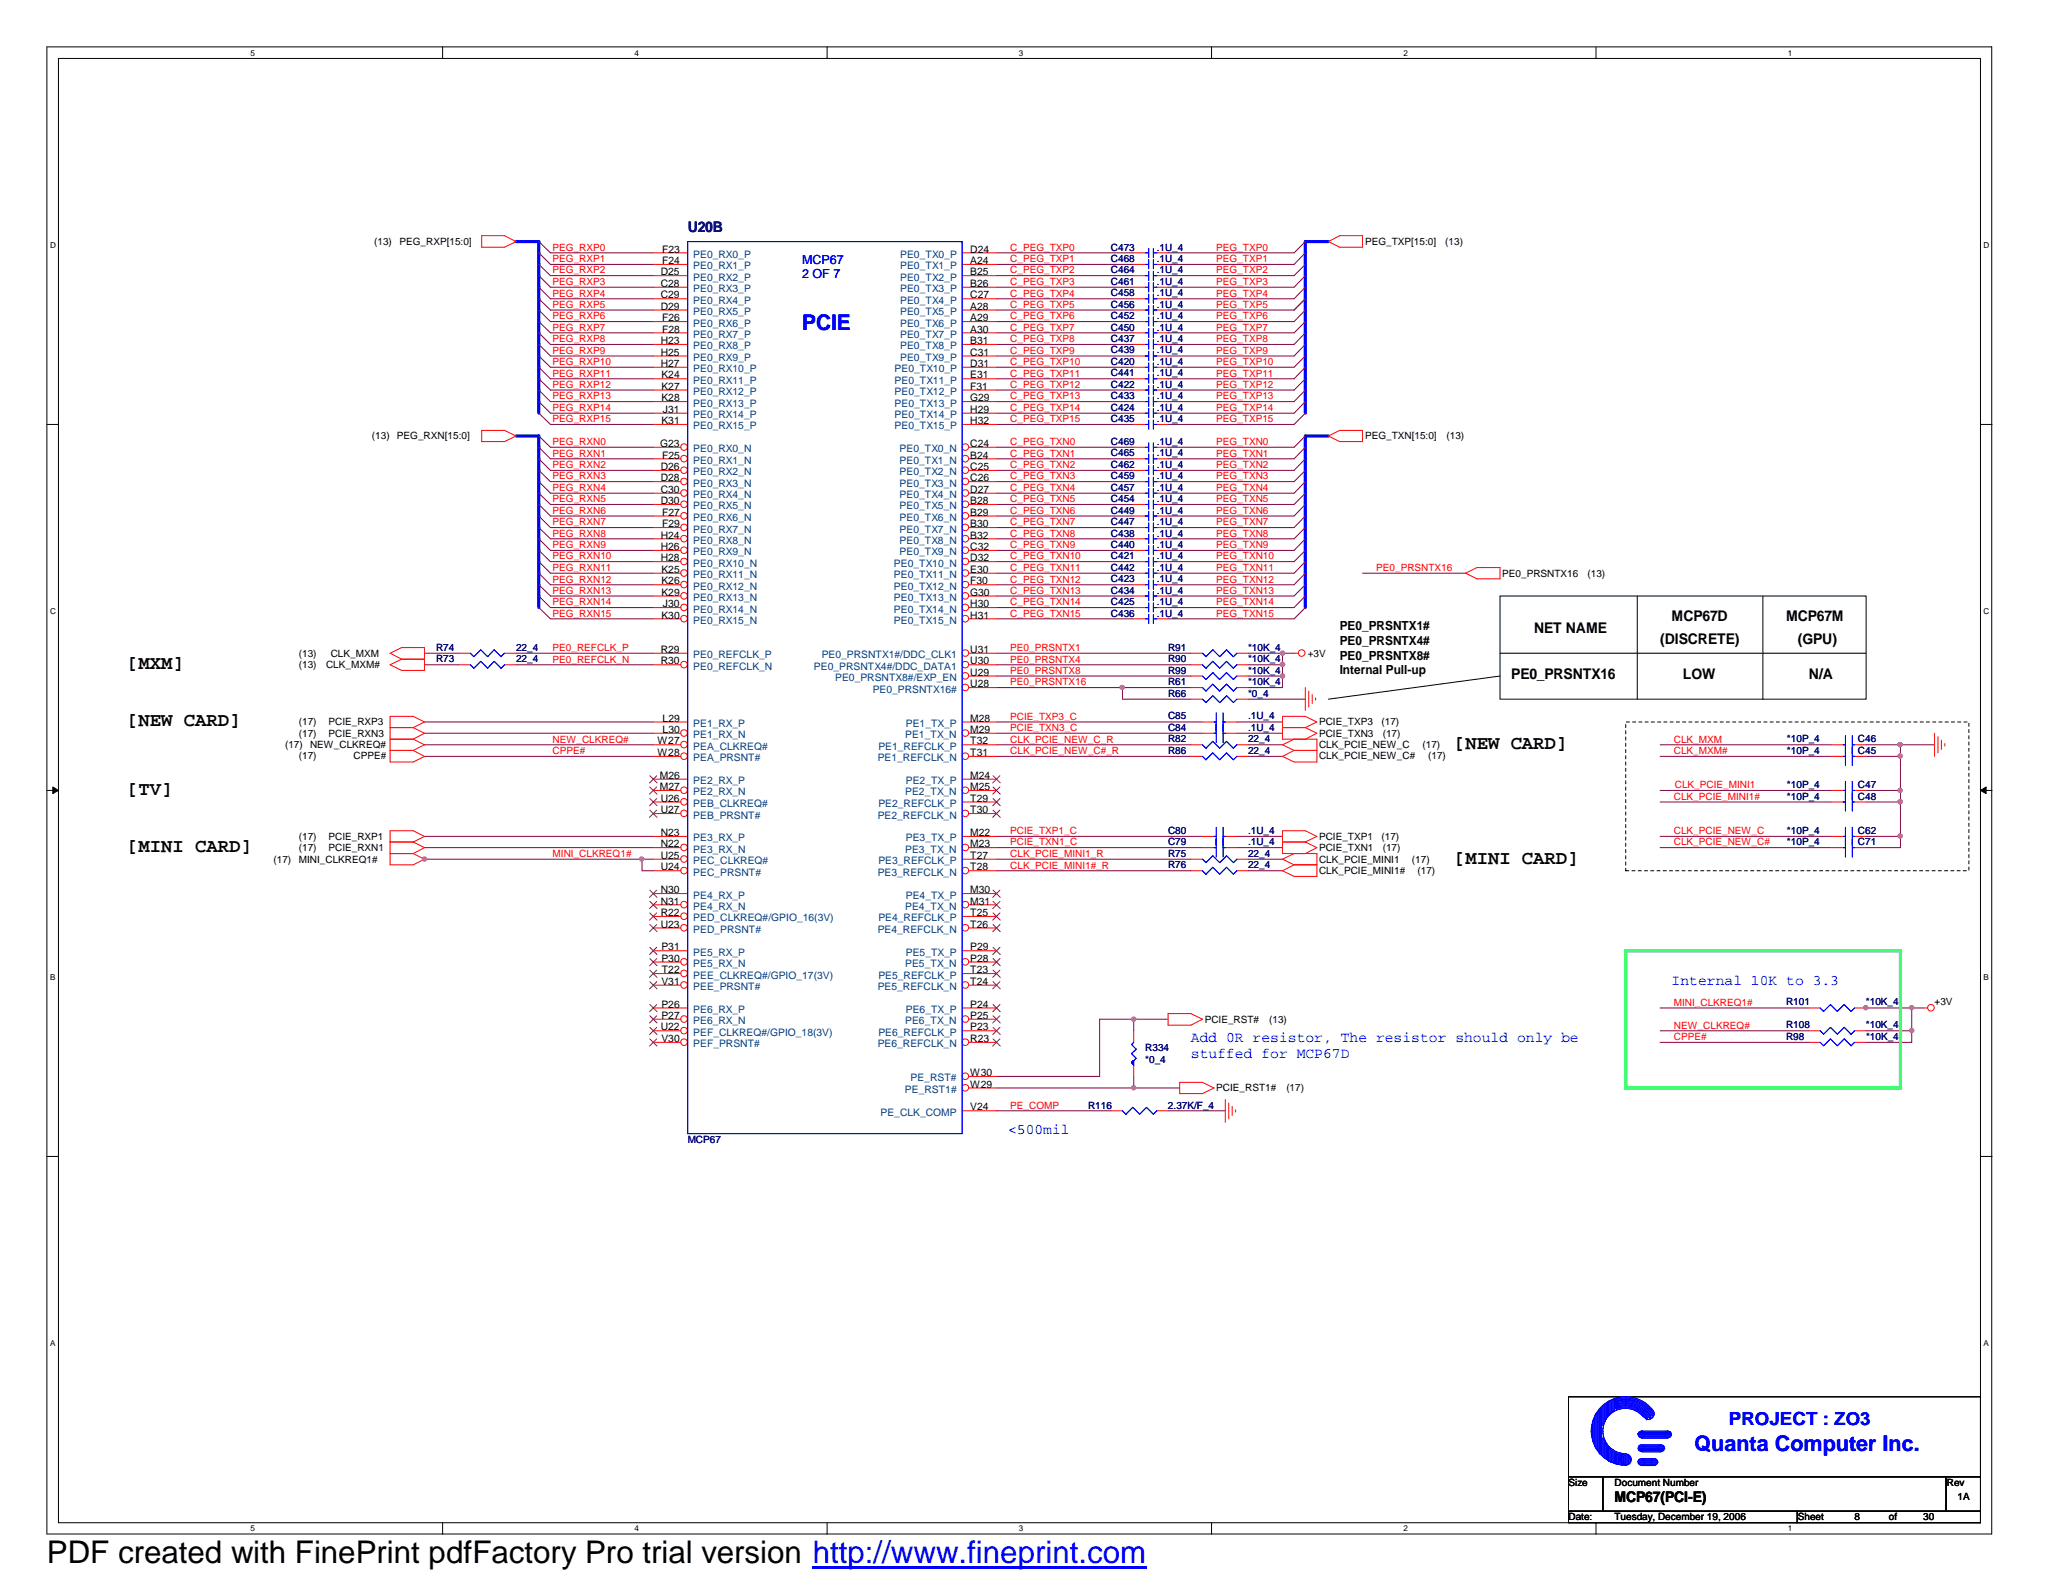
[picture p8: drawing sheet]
<svg xmlns="http://www.w3.org/2000/svg" width="279mm" height="216mm" viewBox="0 0 279 216" stroke-linecap="round" stroke-linejoin="round" font-family="sans-serif">
<defs><g id="words">
<text font-size="4.2" x="6.3" y="211.7">PDF created with FinePrint pdfFactory Pro trial version http://www.fineprint.com</text>
<g font-size="2.9" fill="#00f">
<text x="108.6" y="44.7">PCIE</text>
<text x="229.5" y="196.6">Quanta Computer Inc.</text>
</g>
<g font-size="2.6">
<text x="17.2" y="90.6">[MXM]</text>
<text x="17.2" y="98.4">[NEW CARD]</text>
<text x="196.9" y="101.5">[NEW CARD]</text>
<text x="17.2" y="107.7">[TV]</text>
<text x="17.2" y="115.4">[MINI CARD]</text>
<text x="196.9" y="117">[MINI CARD]</text>
</g>
<text font-size="2.5" fill="#00f" x="234.1" y="193">PROJECT : ZO3</text>
<text font-size="2" fill="#000080" x="93.1" y="31.5">U20B</text>
<g font-size="2">
<text x="207.8" y="85.7">NET NAME</text>
<text x="224.8" y="87.2">(DISCRETE)</text>
<text x="226.4" y="84.2">MCP67D</text>
<text x="241.9" y="84.2">MCP67M</text>
<text x="243.5" y="87.2">(GPU)</text>
<text x="204.7" y="91.9">PE0_PRSNTX16</text>
<text x="227.9" y="91.9">LOW</text>
<text x="245" y="91.9">N/A</text>
<text x="218.7" y="203.5">MCP67(PCI-E)</text>
</g>
<g font-size="2" fill="#00f">
<text x="226.4" y="133.4">Internal 10K to 3.3</text>
<text x="161.3" y="141.2">Add 0R resistor, The resistor should only be</text>
<text x="161.3" y="143.3">stuffed for MCP67D</text>
<text x="136.5" y="153.6">&lt;500mil</text>
</g>
<g font-size="1.7" fill="#00f">
<text x="108.6" y="35.8">MCP67</text>
<text x="108.6" y="37.7">2 OF 7</text>
</g>
<g font-size="1.7">
<text x="181.4" y="85.4">PE0_PRSNTX1#</text>
<text x="181.4" y="87.4">PE0_PRSNTX4#</text>
<text x="181.4" y="89.4">PE0_PRSNTX8#</text>
<text x="181.4" y="91.4">Internal Pull-up</text>
</g>
<g font-size="1.4">
<text x="50.7" y="33.1">(13)</text>
<text x="54.1" y="33.1">PEG_RXP[15:0]</text>
<text x="89.7" y="34.2">F23</text>
<text x="89.7" y="35.8">F24</text>
<text x="131.4" y="34.2">D24</text>
<text x="131.4" y="35.8">A24</text>
<text x="184.9" y="33.1">PEG_TXP[15:0]</text>
<text x="195.7" y="33.1">(13)</text>
<text x="89.5" y="37.3">D25</text>
<text x="89.5" y="38.9">C28</text>
<text x="89.5" y="40.4">C29</text>
<text x="89.5" y="42">D29</text>
<text x="131.4" y="37.3">B25</text>
<text x="131.4" y="38.9">B26</text>
<text x="131.4" y="40.4">C27</text>
<text x="131.4" y="42">A28</text>
<text x="89.5" y="46.6">H23</text>
<text x="89.7" y="43.5">F26</text>
<text x="89.7" y="45">F28</text>
<text x="131.4" y="43.5">A29</text>
<text x="131.4" y="45">A30</text>
<text x="131.4" y="46.6">B31</text>
<text x="89.5" y="48.2">H25</text>
<text x="89.5" y="49.7">H27</text>
<text x="89.6" y="51.3">K24</text>
<text x="89.6" y="52.8">K27</text>
<text x="131.4" y="48.2">C31</text>
<text x="131.4" y="49.7">D31</text>
<text x="131.4" y="51.3">E31</text>
<text x="131.4" y="52.8">F31</text>
<text x="50.4" y="59.5">(13)</text>
<text x="53.8" y="59.5">PEG_RXN[15:0]</text>
<text x="89.6" y="54.4">K28</text>
<text x="89.6" y="57.4">K31</text>
<text x="89.8" y="55.9">J31</text>
<text x="131.4" y="54.4">G29</text>
<text x="131.4" y="55.9">H29</text>
<text x="131.4" y="57.4">H32</text>
<text x="184.9" y="59.5">PEG_TXN[15:0]</text>
<text x="195.9" y="59.5">(13)</text>
<text x="89.4" y="60.5">G23</text>
<text x="89.5" y="63.7">D26</text>
<text x="89.5" y="65.2">D28</text>
<text x="89.7" y="62.1">F25</text>
<text x="131.4" y="60.5">C24</text>
<text x="131.4" y="62.1">B24</text>
<text x="131.4" y="63.7">C25</text>
<text x="131.4" y="65.2">C26</text>
<text x="89.5" y="66.8">C30</text>
<text x="89.5" y="68.3">D30</text>
<text x="89.7" y="69.8">F27</text>
<text x="89.7" y="71.4">F29</text>
<text x="131.4" y="66.8">D27</text>
<text x="131.4" y="68.3">B28</text>
<text x="131.4" y="69.8">B29</text>
<text x="131.4" y="71.4">B30</text>
<text x="89.5" y="72.9">H24</text>
<text x="89.5" y="74.5">H26</text>
<text x="89.5" y="76">H28</text>
<text x="89.6" y="77.6">K25</text>
<text x="131.4" y="72.9">B32</text>
<text x="131.4" y="74.5">C32</text>
<text x="131.4" y="76">D32</text>
<text x="131.4" y="77.6">E30</text>
<text x="89.6" y="79.2">K26</text>
<text x="89.6" y="80.7">K29</text>
<text x="89.6" y="83.8">K30</text>
<text x="89.8" y="82.3">J30</text>
<text x="131.4" y="79.2">F30</text>
<text x="131.4" y="80.7">G30</text>
<text x="131.4" y="82.3">H30</text>
<text x="131.4" y="83.8">H31</text>
<text x="203.5" y="78.1">PE0_PRSNTX16</text>
<text x="215" y="78.1">(13)</text>
<text x="40.5" y="88.9">(13)</text>
<text x="44.8" y="88.9">CLK_MXM</text>
<text x="89.5" y="88.4">R29</text>
<text x="131.4" y="88.4">U31</text>
<text x="177.1" y="88.9">+3V</text>
<text x="40.5" y="90.5">(13)</text>
<text x="44.2" y="90.5">CLK_MXM#</text>
<text x="89.5" y="90">R30</text>
<text x="131.4" y="90">U30</text>
<text x="131.4" y="91.5">U29</text>
<text x="131.4" y="93.1">U28</text>
<text x="38.6" y="101.3">(17)</text>
<text x="40.5" y="99.8">(17)</text>
<text x="40.5" y="98.3">(17)</text>
<text x="42" y="101.3">NEW_CLKREQ#</text>
<text x="44.5" y="99.8">PCIE_RXN3</text>
<text x="44.5" y="98.3">PCIE_RXP3</text>
<text x="89.1" y="100.8">W27</text>
<text x="89.7" y="97.7">L29</text>
<text x="89.7" y="99.3">L30</text>
<text x="131.4" y="99.3">M29</text>
<text x="131.4" y="100.8">T32</text>
<text x="131.4" y="97.7">M28</text>
<text x="178.6" y="98.3">PCIE_TXP3</text>
<text x="178.6" y="101.3">CLK_PCIE_NEW_C</text>
<text x="178.6" y="99.8">PCIE_TXN3</text>
<text x="187.1" y="98.3">(17)</text>
<text x="187.3" y="99.8">(17)</text>
<text x="192.6" y="101.3">(17)</text>
<text x="40.5" y="102.9">(17)</text>
<text x="47.9" y="102.9">CPPE#</text>
<text x="89.1" y="102.4">W28</text>
<text x="89.4" y="105.5">M26</text>
<text x="89.4" y="107">M27</text>
<text x="131.4" y="102.4">T31</text>
<text x="131.4" y="107">M25</text>
<text x="131.4" y="105.5">M24</text>
<text x="178.6" y="102.9">CLK_PCIE_NEW_C#</text>
<text x="193.4" y="102.9">(17)</text>
<text x="40.5" y="113.7">(17)</text>
<text x="44.5" y="113.7">PCIE_RXP1</text>
<text x="89.5" y="108.6">U26</text>
<text x="89.5" y="110.2">U27</text>
<text x="89.5" y="113.2">N23</text>
<text x="131.4" y="110.2">T30</text>
<text x="131.4" y="108.6">T29</text>
<text x="131.4" y="113.2">M22</text>
<text x="178.6" y="113.7">PCIE_TXP1</text>
<text x="187.1" y="113.7">(17)</text>
<text x="37" y="116.8">(17)</text>
<text x="40.5" y="115.3">(17)</text>
<text x="40.5" y="116.8">MINI_CLKREQ1#</text>
<text x="44.5" y="115.3">PCIE_RXN1</text>
<text x="89.5" y="114.8">N22</text>
<text x="89.5" y="116.3">U25</text>
<text x="89.5" y="117.9">U24</text>
<text x="131.4" y="114.8">M23</text>
<text x="131.4" y="117.9">T28</text>
<text x="131.4" y="116.3">T27</text>
<text x="178.6" y="115.3">PCIE_TXN1</text>
<text x="178.6" y="116.8">CLK_PCIE_MINI1</text>
<text x="178.6" y="118.4">CLK_PCIE_MINI1#</text>
<text x="187.3" y="115.3">(17)</text>
<text x="191.2" y="116.8">(17)</text>
<text x="192" y="118.4">(17)</text>
<text x="89.5" y="121">N30</text>
<text x="89.5" y="122.5">N31</text>
<text x="89.5" y="124.1">R22</text>
<text x="89.5" y="125.6">U23</text>
<text x="131.4" y="122.5">M31</text>
<text x="131.4" y="125.6">T26</text>
<text x="131.4" y="121">M30</text>
<text x="131.4" y="124.1">T25</text>
<text x="89.6" y="128.7">P31</text>
<text x="89.6" y="130.3">P30</text>
<text x="89.6" y="131.8">T22</text>
<text x="131.4" y="130.3">P28</text>
<text x="131.4" y="128.7">P29</text>
<text x="131.4" y="131.8">T23</text>
<text x="89.6" y="133.4">V31</text>
<text x="89.6" y="136.5">P26</text>
<text x="131.4" y="133.4">T24</text>
<text x="131.4" y="136.5">P24</text>
<text x="262" y="136.2">+3V</text>
<text x="89.5" y="139.6">U22</text>
<text x="89.6" y="138">P27</text>
<text x="89.6" y="141.1">V30</text>
<text x="131.4" y="138">P25</text>
<text x="131.4" y="141.1">R23</text>
<text x="131.4" y="139.6">P23</text>
<text x="163.2" y="138.5">PCIE_RST#</text>
<text x="171.9" y="138.5">(13)</text>
<text x="131.4" y="147.3">W29</text>
<text x="131.4" y="145.8">W30</text>
<text x="164.7" y="147.8">PCIE_RST1#</text>
<text x="174.2" y="147.8">(17)</text>
<text x="131.4" y="150.4">V24</text>
<text x="212.4" y="201.3">Size</text>
<text x="218.7" y="201.3">Document Number</text>
<text x="263.7" y="201.3">Rev</text>
<text x="265.1" y="203.1">1A</text>
<text x="212.4" y="205.9">Date:</text>
<text x="218.7" y="205.9">Tuesday, December 19, 2006</text>
<text x="243.5" y="205.9">Sheet</text>
<text x="251.2" y="205.9">8</text>
<text x="255.8" y="205.9">of</text>
<text x="260.5" y="205.9">30</text>
</g>
<g font-size="1.4" fill="#f00">
<text x="74.8" y="34">PEG_RXP0</text>
<text x="74.8" y="35.5">PEG_RXP1</text>
<text x="136.8" y="35.5">C_PEG_TXP1</text>
<text x="136.8" y="34">C_PEG_TXP0</text>
<text x="164.7" y="34">PEG_TXP0</text>
<text x="164.7" y="35.5">PEG_TXP1</text>
<text x="74.8" y="41.7">PEG_RXP5</text>
<text x="74.8" y="40.2">PEG_RXP4</text>
<text x="74.8" y="38.6">PEG_RXP3</text>
<text x="74.8" y="37">PEG_RXP2</text>
<text x="136.8" y="41.7">C_PEG_TXP5</text>
<text x="136.8" y="40.2">C_PEG_TXP4</text>
<text x="136.8" y="38.6">C_PEG_TXP3</text>
<text x="136.8" y="37">C_PEG_TXP2</text>
<text x="164.7" y="38.6">PEG_TXP3</text>
<text x="164.7" y="40.2">PEG_TXP4</text>
<text x="164.7" y="37">PEG_TXP2</text>
<text x="164.7" y="41.7">PEG_TXP5</text>
<text x="74.8" y="46.4">PEG_RXP8</text>
<text x="74.8" y="44.8">PEG_RXP7</text>
<text x="74.8" y="43.3">PEG_RXP6</text>
<text x="74.8" y="47.9">PEG_RXP9</text>
<text x="136.8" y="46.4">C_PEG_TXP8</text>
<text x="136.8" y="44.8">C_PEG_TXP7</text>
<text x="136.8" y="43.3">C_PEG_TXP6</text>
<text x="136.8" y="47.9">C_PEG_TXP9</text>
<text x="164.7" y="46.4">PEG_TXP8</text>
<text x="164.7" y="43.3">PEG_TXP6</text>
<text x="164.7" y="44.8">PEG_TXP7</text>
<text x="164.7" y="47.9">PEG_TXP9</text>
<text x="74.8" y="51">PEG_RXP11</text>
<text x="74.8" y="52.5">PEG_RXP12</text>
<text x="74.8" y="49.4">PEG_RXP10</text>
<text x="136.8" y="52.5">C_PEG_TXP12</text>
<text x="136.8" y="51">C_PEG_TXP11</text>
<text x="136.8" y="49.4">C_PEG_TXP10</text>
<text x="164.7" y="52.5">PEG_TXP12</text>
<text x="164.7" y="51">PEG_TXP11</text>
<text x="164.7" y="49.4">PEG_TXP10</text>
<text x="74.8" y="57.2">PEG_RXP15</text>
<text x="74.8" y="54.1">PEG_RXP13</text>
<text x="74.8" y="55.7">PEG_RXP14</text>
<text x="136.8" y="55.7">C_PEG_TXP14</text>
<text x="136.8" y="54.1">C_PEG_TXP13</text>
<text x="136.8" y="57.2">C_PEG_TXP15</text>
<text x="164.7" y="57.2">PEG_TXP15</text>
<text x="164.7" y="55.7">PEG_TXP14</text>
<text x="164.7" y="54.1">PEG_TXP13</text>
<text x="74.8" y="61.8">PEG_RXN1</text>
<text x="74.8" y="63.4">PEG_RXN2</text>
<text x="74.8" y="64.9">PEG_RXN3</text>
<text x="74.8" y="60.3">PEG_RXN0</text>
<text x="136.8" y="60.3">C_PEG_TXN0</text>
<text x="136.8" y="64.9">C_PEG_TXN3</text>
<text x="136.8" y="61.8">C_PEG_TXN1</text>
<text x="136.8" y="63.4">C_PEG_TXN2</text>
<text x="164.7" y="61.8">PEG_TXN1</text>
<text x="164.7" y="64.9">PEG_TXN3</text>
<text x="164.7" y="63.4">PEG_TXN2</text>
<text x="164.7" y="60.3">PEG_TXN0</text>
<text x="74.8" y="71.2">PEG_RXN7</text>
<text x="74.8" y="68">PEG_RXN5</text>
<text x="74.8" y="66.5">PEG_RXN4</text>
<text x="74.8" y="69.6">PEG_RXN6</text>
<text x="136.8" y="71.2">C_PEG_TXN7</text>
<text x="136.8" y="66.5">C_PEG_TXN4</text>
<text x="136.8" y="69.6">C_PEG_TXN6</text>
<text x="136.8" y="68">C_PEG_TXN5</text>
<text x="164.7" y="68">PEG_TXN5</text>
<text x="164.7" y="69.6">PEG_TXN6</text>
<text x="164.7" y="71.2">PEG_TXN7</text>
<text x="164.7" y="66.5">PEG_TXN4</text>
<text x="74.8" y="75.8">PEG_RXN10</text>
<text x="74.8" y="72.7">PEG_RXN8</text>
<text x="74.8" y="77.3">PEG_RXN11</text>
<text x="74.8" y="74.3">PEG_RXN9</text>
<text x="136.8" y="74.3">C_PEG_TXN9</text>
<text x="136.8" y="77.3">C_PEG_TXN11</text>
<text x="136.8" y="75.8">C_PEG_TXN10</text>
<text x="136.8" y="72.7">C_PEG_TXN8</text>
<text x="164.7" y="74.3">PEG_TXN9</text>
<text x="164.7" y="72.7">PEG_TXN8</text>
<text x="164.7" y="75.8">PEG_TXN10</text>
<text x="164.7" y="77.3">PEG_TXN11</text>
<text x="186.4" y="77.3">PE0_PRSNTX16</text>
<text x="74.8" y="78.9">PEG_RXN12</text>
<text x="74.8" y="80.4">PEG_RXN13</text>
<text x="74.8" y="83.5">PEG_RXN15</text>
<text x="74.8" y="82">PEG_RXN14</text>
<text x="136.8" y="80.4">C_PEG_TXN13</text>
<text x="136.8" y="82">C_PEG_TXN14</text>
<text x="136.8" y="78.9">C_PEG_TXN12</text>
<text x="136.8" y="83.5">C_PEG_TXN15</text>
<text x="164.7" y="82">PEG_TXN14</text>
<text x="164.7" y="80.4">PEG_TXN13</text>
<text x="164.7" y="83.5">PEG_TXN15</text>
<text x="164.7" y="78.9">PEG_TXN12</text>
<text x="74.8" y="89.7">PE0_REFCLK_N</text>
<text x="74.8" y="88.2">PE0_REFCLK_P</text>
<text x="136.8" y="89.7">PE0_PRSNTX4</text>
<text x="136.8" y="88.2">PE0_PRSNTX1</text>
<text x="136.8" y="91.3">PE0_PRSNTX8</text>
<text x="136.8" y="92.8">PE0_PRSNTX16</text>
<text x="74.8" y="100.6">NEW_CLKREQ#</text>
<text x="136.8" y="97.5">PCIE_TXP3_C</text>
<text x="136.8" y="100.6">CLK_PCIE_NEW_C_R</text>
<text x="136.8" y="99">PCIE_TXN3_C</text>
<text x="226.7" y="100.6">CLK_MXM</text>
<text x="74.8" y="102.2">CPPE#</text>
<text x="136.8" y="102.2">CLK_PCIE_NEW_C#_R</text>
<text x="226.7" y="102.2">CLK_MXM#</text>
<text x="226.8" y="106.8">CLK_PCIE_MINI1</text>
<text x="136.8" y="113">PCIE_TXP1_C</text>
<text x="226.7" y="108.3">CLK_PCIE_MINI1#</text>
<text x="226.7" y="113">CLK_PCIE_NEW_C</text>
<text x="74.8" y="116.1">MINI_CLKREQ1#</text>
<text x="136.8" y="117.6">CLK_PCIE_MINI1#_R</text>
<text x="136.8" y="116.1">CLK_PCIE_MINI1_R</text>
<text x="136.8" y="114.5">PCIE_TXN1_C</text>
<text x="226.7" y="114.5">CLK_PCIE_NEW_C#</text>
<text x="226.7" y="136.2">MINI_CLKREQ1#</text>
<text x="226.7" y="139.3">NEW_CLKREQ#</text>
<text x="226.7" y="140.9">CPPE#</text>
<text x="136.8" y="150.2">PE_COMP</text>
</g>
<g font-size="1.4" fill="#004080">
<text x="93.9" y="34.9">PE0_RX0_P</text>
<text x="121.9" y="34.9">PE0_TX0_P</text>
<text x="93.9" y="36.5">PE0_RX1_P</text>
<text x="93.9" y="38">PE0_RX2_P</text>
<text x="93.9" y="39.6">PE0_RX3_P</text>
<text x="93.9" y="41.1">PE0_RX4_P</text>
<text x="121.9" y="36.5">PE0_TX1_P</text>
<text x="121.9" y="38">PE0_TX2_P</text>
<text x="121.9" y="39.6">PE0_TX3_P</text>
<text x="121.9" y="41.1">PE0_TX4_P</text>
<text x="93.9" y="42.7">PE0_RX5_P</text>
<text x="93.9" y="44.2">PE0_RX6_P</text>
<text x="93.9" y="45.8">PE0_RX7_P</text>
<text x="93.9" y="47.3">PE0_RX8_P</text>
<text x="121.9" y="42.7">PE0_TX5_P</text>
<text x="121.9" y="44.2">PE0_TX6_P</text>
<text x="121.9" y="45.8">PE0_TX7_P</text>
<text x="121.9" y="47.3">PE0_TX8_P</text>
<text x="93.9" y="48.9">PE0_RX9_P</text>
<text x="93.9" y="50.4">PE0_RX10_P</text>
<text x="93.9" y="52">PE0_RX11_P</text>
<text x="93.9" y="53.5">PE0_RX12_P</text>
<text x="121.2" y="50.4">PE0_TX10_P</text>
<text x="121.2" y="52">PE0_TX11_P</text>
<text x="121.2" y="53.5">PE0_TX12_P</text>
<text x="121.9" y="48.9">PE0_TX9_P</text>
<text x="93.9" y="55.1">PE0_RX13_P</text>
<text x="93.9" y="56.6">PE0_RX14_P</text>
<text x="93.9" y="58.2">PE0_RX15_P</text>
<text x="121.2" y="55.1">PE0_TX13_P</text>
<text x="121.2" y="56.6">PE0_TX14_P</text>
<text x="121.2" y="58.2">PE0_TX15_P</text>
<text x="93.9" y="61.3">PE0_RX0_N</text>
<text x="93.9" y="62.8">PE0_RX1_N</text>
<text x="93.9" y="64.4">PE0_RX2_N</text>
<text x="93.9" y="65.9">PE0_RX3_N</text>
<text x="121.8" y="61.3">PE0_TX0_N</text>
<text x="121.8" y="62.8">PE0_TX1_N</text>
<text x="121.8" y="64.4">PE0_TX2_N</text>
<text x="121.8" y="65.9">PE0_TX3_N</text>
<text x="93.9" y="67.5">PE0_RX4_N</text>
<text x="93.9" y="69">PE0_RX5_N</text>
<text x="93.9" y="70.6">PE0_RX6_N</text>
<text x="121.8" y="67.5">PE0_TX4_N</text>
<text x="121.8" y="69">PE0_TX5_N</text>
<text x="121.8" y="70.6">PE0_TX6_N</text>
<text x="93.9" y="72.1">PE0_RX7_N</text>
<text x="93.9" y="73.7">PE0_RX8_N</text>
<text x="93.9" y="75.2">PE0_RX9_N</text>
<text x="93.9" y="76.8">PE0_RX10_N</text>
<text x="121.1" y="76.8">PE0_TX10_N</text>
<text x="121.8" y="72.1">PE0_TX7_N</text>
<text x="121.8" y="73.7">PE0_TX8_N</text>
<text x="121.8" y="75.2">PE0_TX9_N</text>
<text x="93.9" y="78.3">PE0_RX11_N</text>
<text x="93.9" y="79.9">PE0_RX12_N</text>
<text x="93.9" y="81.4">PE0_RX13_N</text>
<text x="93.9" y="83">PE0_RX14_N</text>
<text x="121.1" y="78.3">PE0_TX11_N</text>
<text x="121.1" y="79.9">PE0_TX12_N</text>
<text x="121.1" y="81.4">PE0_TX13_N</text>
<text x="121.1" y="83">PE0_TX14_N</text>
<text x="93.9" y="84.5">PE0_RX15_N</text>
<text x="93.9" y="89.2">PE0_REFCLK_P</text>
<text x="111.3" y="89.2">PE0_PRSNTX1#/DDC_CLK1</text>
<text x="121.1" y="84.5">PE0_TX15_N</text>
<text x="93.9" y="90.7">PE0_REFCLK_N</text>
<text x="110.2" y="90.7">PE0_PRSNTX4#/DDC_DATA1</text>
<text x="113.1" y="92.2">PE0_PRSNTX8#/EXP_EN</text>
<text x="118.2" y="93.8">PE0_PRSNTX16#</text>
<text x="93.9" y="98.5">PE1_RX_P</text>
<text x="93.9" y="100">PE1_RX_N</text>
<text x="93.9" y="101.6">PEA_CLKREQ#</text>
<text x="119" y="101.6">PE1_REFCLK_P</text>
<text x="122.6" y="100">PE1_TX_N</text>
<text x="122.7" y="98.5">PE1_TX_P</text>
<text x="93.9" y="103.1">PEA_PRSNT#</text>
<text x="93.9" y="106.2">PE2_RX_P</text>
<text x="93.9" y="107.7">PE2_RX_N</text>
<text x="118.9" y="103.1">PE1_REFCLK_N</text>
<text x="122.6" y="107.7">PE2_TX_N</text>
<text x="122.7" y="106.2">PE2_TX_P</text>
<text x="93.9" y="109.3">PEB_CLKREQ#</text>
<text x="93.9" y="110.9">PEB_PRSNT#</text>
<text x="93.9" y="114">PE3_RX_P</text>
<text x="118.9" y="110.9">PE2_REFCLK_N</text>
<text x="119" y="109.3">PE2_REFCLK_P</text>
<text x="122.7" y="114">PE3_TX_P</text>
<text x="93.9" y="115.5">PE3_RX_N</text>
<text x="93.9" y="117.1">PEC_CLKREQ#</text>
<text x="93.9" y="118.6">PEC_PRSNT#</text>
<text x="118.9" y="118.6">PE3_REFCLK_N</text>
<text x="119" y="117.1">PE3_REFCLK_P</text>
<text x="122.6" y="115.5">PE3_TX_N</text>
<text x="93.9" y="121.7">PE4_RX_P</text>
<text x="93.9" y="123.2">PE4_RX_N</text>
<text x="93.9" y="124.8">PED_CLKREQ#/GPIO_16(3V)</text>
<text x="119" y="124.8">PE4_REFCLK_P</text>
<text x="122.6" y="123.2">PE4_TX_N</text>
<text x="122.7" y="121.7">PE4_TX_P</text>
<text x="93.9" y="126.4">PED_PRSNT#</text>
<text x="93.9" y="129.5">PE5_RX_P</text>
<text x="93.9" y="131">PE5_RX_N</text>
<text x="118.9" y="126.4">PE4_REFCLK_N</text>
<text x="122.6" y="131">PE5_TX_N</text>
<text x="122.7" y="129.5">PE5_TX_P</text>
<text x="93.9" y="132.5">PEE_CLKREQ#/GPIO_17(3V)</text>
<text x="93.9" y="134.1">PEE_PRSNT#</text>
<text x="93.9" y="137.2">PE6_RX_P</text>
<text x="118.9" y="134.1">PE5_REFCLK_N</text>
<text x="119" y="132.5">PE5_REFCLK_P</text>
<text x="122.7" y="137.2">PE6_TX_P</text>
<text x="93.9" y="138.7">PE6_RX_N</text>
<text x="93.9" y="140.3">PEF_CLKREQ#/GPIO_18(3V)</text>
<text x="93.9" y="141.9">PEF_PRSNT#</text>
<text x="118.9" y="141.9">PE6_REFCLK_N</text>
<text x="119" y="140.3">PE6_REFCLK_P</text>
<text x="122.6" y="138.7">PE6_TX_N</text>
<text x="122.6" y="148">PE_RST1#</text>
<text x="123.3" y="146.5">PE_RST#</text>
<text x="119.3" y="151.1">PE_CLK_COMP</text>
</g>
<g font-size="1.4" fill="#000080">
<text x="150.5" y="34">C473</text>
<text x="150.5" y="35.5">C468</text>
<text x="156.7" y="34">.1U_4</text>
<text x="156.7" y="35.5">.1U_4</text>
<text x="150.5" y="40.1">C458</text>
<text x="150.5" y="37">C464</text>
<text x="150.5" y="38.6">C461</text>
<text x="150.5" y="41.7">C456</text>
<text x="156.7" y="40.1">.1U_4</text>
<text x="156.7" y="37">.1U_4</text>
<text x="156.7" y="38.6">.1U_4</text>
<text x="156.7" y="41.7">.1U_4</text>
<text x="150.5" y="43.2">C452</text>
<text x="150.5" y="47.9">C439</text>
<text x="150.5" y="46.3">C437</text>
<text x="150.5" y="44.8">C450</text>
<text x="156.7" y="43.2">.1U_4</text>
<text x="156.7" y="47.9">.1U_4</text>
<text x="156.7" y="46.3">.1U_4</text>
<text x="156.7" y="44.8">.1U_4</text>
<text x="150.5" y="51">C441</text>
<text x="150.5" y="52.5">C422</text>
<text x="150.5" y="49.4">C420</text>
<text x="156.7" y="51">.1U_4</text>
<text x="156.7" y="52.5">.1U_4</text>
<text x="156.7" y="49.4">.1U_4</text>
<text x="150.5" y="57.2">C435</text>
<text x="150.5" y="55.6">C424</text>
<text x="150.5" y="54.1">C433</text>
<text x="156.7" y="57.2">.1U_4</text>
<text x="156.7" y="55.6">.1U_4</text>
<text x="156.7" y="54.1">.1U_4</text>
<text x="150.5" y="61.8">C465</text>
<text x="150.5" y="63.4">C462</text>
<text x="150.5" y="60.3">C469</text>
<text x="150.5" y="64.9">C459</text>
<text x="156.7" y="61.8">.1U_4</text>
<text x="156.7" y="63.4">.1U_4</text>
<text x="156.7" y="60.3">.1U_4</text>
<text x="156.7" y="64.9">.1U_4</text>
<text x="150.5" y="68">C454</text>
<text x="150.5" y="66.5">C457</text>
<text x="150.5" y="71.1">C447</text>
<text x="150.5" y="69.6">C449</text>
<text x="156.7" y="68">.1U_4</text>
<text x="156.7" y="66.5">.1U_4</text>
<text x="156.7" y="71.1">.1U_4</text>
<text x="156.7" y="69.6">.1U_4</text>
<text x="150.5" y="77.3">C442</text>
<text x="150.5" y="75.8">C421</text>
<text x="150.5" y="74.2">C440</text>
<text x="150.5" y="72.7">C438</text>
<text x="156.7" y="77.3">.1U_4</text>
<text x="156.7" y="75.8">.1U_4</text>
<text x="156.7" y="74.2">.1U_4</text>
<text x="156.7" y="72.7">.1U_4</text>
<text x="150.5" y="80.4">C434</text>
<text x="150.5" y="83.5">C436</text>
<text x="150.5" y="82">C425</text>
<text x="150.5" y="78.9">C423</text>
<text x="156.7" y="80.4">.1U_4</text>
<text x="156.7" y="83.5">.1U_4</text>
<text x="156.7" y="82">.1U_4</text>
<text x="156.7" y="78.9">.1U_4</text>
<text x="59.1" y="89.7">R73</text>
<text x="59.1" y="88.2">R74</text>
<text x="69.9" y="89.7">22_4</text>
<text x="69.9" y="88.2">22_4</text>
<text x="158.2" y="89.7">R90</text>
<text x="158.2" y="88.2">R91</text>
<text x="169" y="89.7">*10K_4</text>
<text x="169" y="88.2">*10K_4</text>
<text x="158.2" y="92.8">R61</text>
<text x="158.2" y="91.3">R99</text>
<text x="158.2" y="94.4">R66</text>
<text x="169" y="92.8">*10K_4</text>
<text x="169" y="91.3">*10K_4</text>
<text x="169" y="94.4">*0_4</text>
<text x="158.2" y="97.5">C85</text>
<text x="158.2" y="100.5">R82</text>
<text x="158.2" y="99">C84</text>
<text x="169" y="97.5">.1U_4</text>
<text x="169" y="100.5">22_4</text>
<text x="169" y="99">.1U_4</text>
<text x="242" y="100.5">*10P_4</text>
<text x="251.6" y="100.5">C46</text>
<text x="158.2" y="102.1">R86</text>
<text x="169" y="102.1">22_4</text>
<text x="242" y="106.8">*10P_4</text>
<text x="242" y="102.1">*10P_4</text>
<text x="251.6" y="106.8">C47</text>
<text x="251.6" y="102.1">C45</text>
<text x="158.2" y="112.9">C80</text>
<text x="169" y="112.9">.1U_4</text>
<text x="242" y="108.3">*10P_4</text>
<text x="242" y="112.9">*10P_4</text>
<text x="251.6" y="108.3">C48</text>
<text x="251.6" y="112.9">C62</text>
<text x="158.2" y="114.5">C79</text>
<text x="158.2" y="117.6">R76</text>
<text x="158.2" y="116">R75</text>
<text x="169" y="114.5">.1U_4</text>
<text x="169" y="117.6">22_4</text>
<text x="169" y="116">22_4</text>
<text x="242" y="114.5">*10P_4</text>
<text x="251.6" y="114.5">C71</text>
<text x="241.9" y="136.2">R101</text>
<text x="252.7" y="136.2">*10K_4</text>
<text x="155.1" y="142.4">R334</text>
<text x="155.1" y="143.9">*0_4</text>
<text x="241.9" y="140.8">R98</text>
<text x="241.9" y="139.3">R108</text>
<text x="252.7" y="139.3">*10K_4</text>
<text x="252.7" y="140.8">*10K_4</text>
<text x="93.1" y="154.8">MCP67</text>
<text x="147.4" y="150.2">R116</text>
<text x="158.2" y="150.2">2.37K/F_4</text>
</g>
<g font-size="1.1">
<text x="33.9" y="7.5">5</text>
<text x="85.9" y="7.5">4</text>
<text x="138" y="7.5">3</text>
<text x="190.1" y="7.5">2</text>
<text x="242.1" y="7.5">1</text>
<text x="6.8" y="33.7">D</text>
<text x="268.6" y="33.7">D</text>
<text x="6.8" y="83.2">C</text>
<text x="268.6" y="83.2">C</text>
<text x="6.8" y="132.8">B</text>
<text x="268.6" y="132.8">B</text>
<text x="6.8" y="182.4">A</text>
<text x="268.6" y="182.4">A</text>
<text x="33.9" y="207.4">5</text>
<text x="85.9" y="207.4">4</text>
<text x="138" y="207.4">3</text>
<text x="190.1" y="207.4">2</text>
<text x="242.1" y="207.4">1</text>
</g>
</g></defs>
<g fill="none" stroke="#000" stroke-width=".14">
<path d="M6.3 6.3h263.4v201.5h-263.4zM7.9 7.9h260.3v198.3h-260.3zM59.9 6.3v1.6M112 6.3v1.6M164.1 6.3v1.6M216.2 6.3v1.6M6.3 57.5h1.6M268.2 57.5h1.6M203.2 80.7h49.5v14h-49.5zM203.2 88.5h49.5M203.2 91.6l-23.3 3.1M221.7 80.7v14"/>
<path d="M238.8 80.7v14M6.3 107.1h1.6M268.2 107.1h1.6M6.3 156.6h1.6M268.2 156.6h1.6M212.4 189.2h55.8v10.8h-55.8zM59.9 206.2v1.6M112 206.2v1.6M164.1 206.2v1.6M212.4 200h4.7v4.7h-4.7zM212.4 204.7h31v1.5h-31zM216.2 206.2v1.6"/>
<path d="M217.1 200h46.5v4.7h-46.5zM243.4 204.7h24.8v1.5h-24.8zM263.6 200h4.6v4.7h-4.6z"/>
</g>
<g fill="#000" stroke="#000" stroke-width=".14">
<path d="M7.2 106.6l.7 .5-.7 .4z" fill-rule="evenodd"/>
<path d="M268.2 107.1l.8-.5v.9z" fill-rule="evenodd"/>
</g>
<g fill="none" stroke="#800040" stroke-width=".14">
<path d="M73 37.3l1.5 1.6h14M73 32.7l1.5 1.5h14M73 38.9l1.5 1.6h14M73 35.8l1.5 1.5h14M73 34.2l1.5 1.6h14M135 38.9h18.5M135 34.2h18.5M135 37.3h18.5M135 35.8h18.5M176.8 37.3l-1.5 1.6h-17.1M176.8 32.7l-1.5 1.5h-17.1M176.8 38.9l-1.5 1.6h-17.1"/>
<path d="M176.8 35.8l-1.5 1.5h-17.1M176.8 34.2l-1.5 1.6h-17.1M73 51.3l1.5 1.5h14M73 56l1.5 1.5h14M73 45.1l1.5 1.6h14M73 43.6l1.5 1.5h14M73 42l1.5 1.6h14M73 40.5l1.5 1.5h14M73 59.1l1.5 1.5h14M73 54.4l1.5 1.6h14M73 49.7l1.5 1.6h14M73 52.8l1.5 1.6h14"/>
<path d="M73 48.2l1.5 1.5h14M73 46.7l1.5 1.5h14M135 52.8h18.5M135 57.5h18.5M135 46.7h18.5M135 45.1h18.5M135 43.6h18.5M135 42h18.5M135 56h18.5M135 51.3h18.5M135 40.5h18.5M135 54.4h18.5"/>
<path d="M135 49.7h18.5M135 48.2h18.5M176.8 51.3l-1.5 1.5h-17.1M176.8 56l-1.5 1.5h-17.1M176.8 45.1l-1.5 1.6h-17.1M176.8 43.6l-1.5 1.5h-17.1M176.8 42l-1.5 1.6h-17.1M176.8 40.5l-1.5 1.5h-17.1M176.8 59.1l-1.5 1.5h-17.1M176.8 54.4l-1.5 1.6h-17.1M176.8 49.7l-1.5 1.6h-17.1M176.8 52.8l-1.5 1.6h-17.1"/>
<path d="M176.8 48.2l-1.5 1.5h-17.1M176.8 46.7l-1.5 1.5h-17.1M73 73l1.5 1.5h14M73 77.6l1.5 1.6h14M73 76.1l1.5 1.5h14M73 79.2l1.5 1.5h14M73 69.9l1.5 1.6h14M73 60.6l1.5 1.5h14M73 74.5l1.5 1.6h14M73 66.8l1.5 1.5h14M73 63.7l1.5 1.5h14M73 71.5l1.5 1.5h14"/>
<path d="M73 65.2l1.5 1.6h14M73 68.3l1.5 1.6h14M73 62.1l1.5 1.6h14M135 74.5h18.5M135 79.2h18.5M135 77.6h18.5M135 71.5h18.5M135 60.6h18.5M135 62.1h18.5M135 76.1h18.5M135 68.3h18.5M135 65.2h18.5"/>
<path d="M135 73h18.5M135 66.8h18.5M135 69.9h18.5M135 63.7h18.5M176.8 73l-1.5 1.5h-17.1M176.8 77.6l-1.5 1.6h-17.1M176.8 76.1l-1.5 1.5h-17.1M176.8 79.2l-1.5 1.5h-17.1M176.8 69.9l-1.5 1.6h-17.1M176.8 60.6l-1.5 1.5h-17.1M176.8 74.5l-1.5 1.6h-17.1M176.8 66.8l-1.5 1.5h-17.1"/>
<path d="M176.8 63.7l-1.5 1.5h-17.1M176.8 71.5l-1.5 1.5h-17.1M176.8 65.2l-1.5 1.6h-17.1M176.8 68.3l-1.5 1.6h-17.1M176.8 62.1l-1.5 1.6h-17.1M184.5 77.6h14M57.5 90h4.6M57.5 88.5h4.6M57.5 99.3h31M57.5 97.8h31M69.9 90h18.6M69.9 88.5h18.6"/>
<path d="M73 80.7l1.5 1.6h14M73 82.3l1.5 1.5h14M135 90h26.3M135 88.5h26.3M135 91.6h26.3M135 93.1h26.3M135 80.7h18.5M135 82.3h18.5M135 83.8h18.5M135 99.3h27.9M135 97.8h27.9M152 93.1v1.6h9.3"/>
<path d="M167.5 99.3h6.2M167.5 97.8h6.2M169 94.7h7.8M169 90h4.7M169 88.5h6.3M169 91.6h4.7M173.7 88.5v4.6h-4.7M176.8 80.7l-1.5 1.6h-17.1M176.8 82.3l-1.5 1.5h-17.1M57.5 100.9h31M57.5 102.4h31M57.5 114.8h31"/>
<path d="M57.5 113.3h31M57.5 116.4h31M87 116.4v1.5h1.5M135 100.9h26.3M135 102.4h26.3M135 114.8h27.9M135 113.3h27.9M135 116.4h26.3M135 117.9h26.3M167.5 114.8h6.2M167.5 113.3h6.2M169 100.9h4.7"/>
<path d="M169 102.4h4.7M169 116.4h4.7M169 117.9h4.7M224.8 100.9h23.3M224.8 108.6h23.3M224.8 107.1h23.3M224.8 102.4h23.3M224.8 114.8h23.3M224.8 113.3h23.3M252.7 100.9h9.3M252.7 108.6h4.7M252.7 107.1h4.7"/>
<path d="M252.7 102.4h4.7M252.7 113.3h4.7M257.4 100.9v13.9h-4.7M153.5 138v1.6M158.2 138h-9.3v7.8h-13.9M224.8 139.6h20.2M224.8 136.5h20.2M252.7 139.6h6.2M252.7 136.5h7.8M258.9 136.5v4.7h-6.2M135 150.5h15.5M135 147.4h24.8"/>
<path d="M153.5 145.8v1.6M158.2 150.5h7.7M224.8 141.2h20.2"/>
</g>
<path d="M69.9 32.7h3.1v23.3M179.9 32.7h-3.1v23.3M69.9 59.1h3.1v23.2M179.9 59.1h-3.1v23.2" fill="none" stroke="#00f" stroke-width=".42"/>
<g fill="#f0f" stroke="#f0f" stroke-width=".14">
<circle cx="152" cy="93.1" r=".29"/>
<circle cx="258.9" cy="139.6" r=".29"/>
<circle cx="173.7" cy="90" r=".3"/>
<circle cx="173.7" cy="88.5" r=".3"/>
<circle cx="257.4" cy="100.9" r=".29"/>
<circle cx="257.3" cy="107.1" r=".3"/>
<circle cx="153.6" cy="147.3" r=".29"/>
<circle cx="173.7" cy="91.6" r=".3"/>
<circle cx="258.9" cy="136.5" r=".3"/>
<circle cx="257.4" cy="108.6" r=".29"/>
<circle cx="257.3" cy="113.2" r=".3"/>
<circle cx="153.5" cy="138" r=".3"/>
<circle cx="86.9" cy="116.3" r=".29"/>
<circle cx="57.5" cy="116.3" r=".29"/>
<circle cx="257.3" cy="102.4" r=".3"/>
<circle cx="252.7" cy="136.5" r=".3"/>
</g>
<g fill="none" stroke="#f00" stroke-width=".14">
<path d="M65.2 31.9h3.1l1.6 .8-1.6 .8h-3.1zM88.5 34.2h4.6M88.5 35.8h4.6M88.5 37.3h4.6M88.5 38.9h4.6M153.5 34.2h1.6M153.5 35.8h1.6M156.7 34.2h1.5M156.7 35.8h1.5M179.9 32.7l1.5-.8h3.1v1.6h-3.1zM65.2 58.3h3.1l1.6 .8-1.6 .7h-3.1zM88.5 40.5h4.6"/>
<path d="M88.5 43.6h4.6M88.5 48.2h4.6M88.5 51.3h4.6M88.5 57.5h4.6M88.5 46.7h4.6M88.5 42h4.6M88.5 45.1h4.6M88.5 49.7h4.6M88.5 52.8h4.6M88.5 54.4h4.6M88.5 56h4.6M153.5 40.5h1.6"/>
<path d="M153.5 43.6h1.6M153.5 48.2h1.6M153.5 51.3h1.6M153.5 57.5h1.6M153.5 46.7h1.6M156.7 40.5h1.5M156.7 43.6h1.5M156.7 48.2h1.5M156.7 51.3h1.5M156.7 57.5h1.5M156.7 46.7h1.5M179.9 59.1l1.5-.8h3.1v1.5h-3.1z"/>
<path d="M153.5 62.1h1.6M153.5 63.7h1.6M153.5 77.6h1.6M153.5 68.3h1.6M153.5 60.6h1.6M153.5 76.1h1.6M153.5 74.5h1.6M153.5 66.8h1.6M153.5 71.5h1.6M156.7 62.1h1.5M156.7 63.7h1.5M156.7 77.6h1.5"/>
<path d="M156.7 68.3h1.5M156.7 60.6h1.5M156.7 76.1h1.5M156.7 74.5h1.5M156.7 66.8h1.5M156.7 71.5h1.5M198.5 77.6l1.5-.7h3.2v1.5h-3.2zM52.8 88.5l1.6-.8h3.1v3.1h-3.1l-1.6-.8 1.6-.7zM52.8 98.6h3.2M54.4 89.3h3.1M56 98.6l1.5-.8-1.5-.8h-3.2v6.2h3.2l1.5-.8-1.5-.8M56 98.6l1.5 .7-1.5 .8"/>
<path d="M153.5 80.7h1.6M153.5 83.8h1.6M153.5 82.3h1.6M156.7 80.7h1.5M156.7 83.8h1.5M156.7 82.3h1.5M161.3 93.1h1.6M161.3 90h1.6M161.3 91.6h1.6M161.3 94.7h1.6M162.9 97.8h1.5M162.9 99.3h1.5"/>
<path d="M165.9 97.8h1.6M165.9 99.3h1.6M167.5 93.1h1.5M167.5 90h1.5M167.5 91.6h1.5M167.5 94.7h1.5M173.7 98.6h3.1M175.3 88.5h.6M176.8 98.6l1.6-.8-1.6-.8h-3.1v3.1h4.7v3.1h-3.1l-1.6-.8 1.6-.8M176.8 98.6l1.6 .7-1.6 .8M176.8 93.1v3.1M177.2 93.6v2.2"/>
<path d="M177.7 94.1v1.2M178.2 94.5v.3M262 99.3v3.1M262.5 99.8v2.2M52.8 101.6h3.2M52.8 100.1h3.2M52.8 114h3.2M52.8 115.6h3.2M56 114l1.5-.7-1.5-.8h-3.2v4.6h3.2l1.5-.7-1.5-.8M56 100.1l1.5 .8-1.5 .7M56 114l1.5 .8-1.5 .8M161.3 102.4h1.6"/>
<path d="M161.3 100.9h1.6M162.9 114.8h1.5M162.9 113.3h1.5M165.9 114.8h1.6M165.9 113.3h1.6M167.5 102.4h1.5M167.5 100.9h1.5M173.7 114h3.1M175.3 101.6h3.1M175.3 117.1h3.1M175.3 115.6l-1.6 .8 1.6 .7M175.3 100.1l-1.6 .8 1.6 .7"/>
<path d="M176.8 114l1.6-.7-1.6-.8h-3.1v3.1h4.7v3.1h-3.1l-1.6-.8 1.6-.8M176.8 114l1.6 .8-1.6 .8M248.1 107.1h1.5M248.1 114.8h1.5M248.1 102.4h1.5M248.1 108.6h1.5M248.1 100.9h1.5M248.1 113.3h1.5M251.2 107.1h1.5M251.2 114.8h1.5M251.2 102.4h1.5M251.2 108.6h1.5"/>
<path d="M251.2 100.9h1.5M251.2 113.3h1.5M262.9 100.2v1.3M263.4 100.7v.3M158.2 137.3h3.1l1.6 .7-1.6 .9h-3.1zM260.5 136.5h.6M150.5 150.5h1.5M156.7 150.5h1.5M159.8 146.6h3.1l1.5 .8-1.5 .7h-3.1zM165.9 148.9v3.1M166.4 149.4v2.2M166.9 149.9v1.2"/>
<path d="M167.3 150.3v.3M245 141.2h1.5M251.2 141.2h1.5"/>
<circle cx="176.3" cy="88.5" r=".45"/>
<circle cx="261.5" cy="136.5" r=".45"/>
</g>
<path d="M220.2 97.8h46.5v20.1h-46.5z" fill="none" stroke="#000" stroke-width=".14" stroke-dasharray=".4"/>
<path d="M220.2 128.8h37.2v18.6h-37.2z" fill="none" stroke="#00ff40" stroke-width=".42"/>
<g fill="none" stroke="#00f" stroke-width=".14">
<path d="M155.1 34.2h.5M155.1 35.8h.5M155.6 33.7v1.2M155.6 35.2v1.2M155.6 39.8v1.3M156.2 33.7v1.2M156.2 35.2v1.2M156.2 39.8v1.3M156.2 34.2h.5M156.2 35.8h.5M155.1 40.5h.5M155.1 43.6h.5"/>
<path d="M155.1 48.2h.5M155.1 51.3h.5M155.1 57.5h.5M155.1 46.7h.5M155.6 42.9v1.3M155.6 46v1.3M155.6 47.6v1.2M155.6 50.7v1.2M155.6 56.9v1.2M155.6 60v1.2M156.2 40.5h.5M156.2 42.9v1.3"/>
<path d="M156.2 46v1.3M156.2 47.6v1.2M156.2 50.7v1.2M156.2 56.9v1.2M156.2 60v1.2M156.2 43.6h.5M156.2 48.2h.5M156.2 51.3h.5M156.2 57.5h.5M156.2 46.7h.5M155.1 62.1h.5M155.1 63.7h.5"/>
<path d="M155.1 77.6h.5M155.1 68.3h.5M155.1 60.6h.5M155.1 76.1h.5M155.1 74.5h.5M155.1 66.8h.5M155.1 71.5h.5M155.6 61.5v1.3M155.6 63.1v1.2M155.6 66.2v1.2M155.6 67.7v1.3M155.6 70.8v1.3"/>
<path d="M155.6 73.9v1.2M155.6 75.5v1.2M155.6 77v1.3M156.2 61.5v1.3M156.2 63.1v1.2M156.2 66.2v1.2M156.2 67.7v1.3M156.2 70.8v1.3M156.2 73.9v1.2M156.2 75.5v1.2M156.2 77v1.3M156.2 62.1h.5"/>
<path d="M156.2 63.7h.5M156.2 77.6h.5M156.2 68.3h.5M156.2 60.6h.5M156.2 76.1h.5M156.2 74.5h.5M156.2 66.8h.5M156.2 71.5h.5M155.1 80.7h.5M155.1 83.8h.5M155.1 82.3h.5M155.6 80.1v1.3"/>
<path d="M155.6 81.7v1.2M155.6 83.2v1.3M156.2 80.1v1.3M156.2 81.7v1.2M156.2 83.2v1.3M156.2 80.7h.5M156.2 83.8h.5M156.2 82.3h.5M162.9 93.1l.4 .5 1-.9 .9 .9 .9-.9 .9 .9 .5-.5M162.9 90l.4 .5 1-.9 .9 .9 .9-.9 .9 .9 .5-.5M162.9 91.6l.4 .4 1-.9 .9 .9 .9-.9 .9 .9 .5-.4M162.9 94.7l.4 .5 1-1 .9 1 .9-1 .9 1 .5-.5"/>
<path d="M164.4 97.8h.3M164.4 99.3h.3M164.7 96.6v4M165.7 97.8h.2M165.7 96.6v4M165.7 99.3h.2M249.9 99.7v4M250.9 99.7v4M162.9 102.4l.4 .5 1-.9 .9 .9 .9-.9 .9 .9 .5-.5M162.9 100.9l.4 .4 1-.9 .9 .9 .9-.9 .9 .9 .5-.4M164.4 114.8h.3M164.4 113.3h.3"/>
<path d="M164.7 112.1v4M165.7 112.1v4M165.7 114.8h.2M165.7 113.3h.2M249.6 107.1h.3M249.6 114.8h.3M249.6 108.6h.3M249.6 113.3h.3M249.6 100.9h.3M249.6 102.4h.3M249.9 105.8v4.1M249.9 112.1v4"/>
<path d="M250.9 107.1h.3M250.9 105.8v4.1M250.9 112.1v4M250.9 114.8h.3M250.9 108.6h.3M250.9 113.3h.3M250.9 100.9h.3M250.9 102.4h.3M152 150.5l.5 .4 .9-.9 .9 .9 1-.9 .9 .9 .5-.4M246.5 141.2l.5 .4 .9-.9 .9 .9 1-.9 .9 .9 .5-.4M215.7 192.7v2.2l.2 .5v-3.1l.1-.3v3.9l.2 .1v-4.3l.1-.4v5l.2 .2v-5.3l.1-.1v5.8M217.1 190.4v2.7l.2-.5v-2.2l.1-.1v2l.2-.1v-2.1l.1-.1v1.8l.1-.1v-1.9h.2v1.7l.2-.2v-1.5l.1-.1v1.5l.2-.1v-1.4l.2-.2v1.6"/>
<path d="M218.8 189.5l.1-.1v1.5l-.1-.1zM218.9 190.8a3.3 3.3 0 0 1 4.1 1.5M218.9 190.6a3.4 3.4 0 0 1 4.3 1.7M218.9 190.5l1.3-.2a3.4 3.4 0 0 1 3 1.7M218.9 190.3l1.3-.2a3.7 3.7 0 0 1 3.3 2.1M218.9 190.2a4 4 0 0 1 4.7 2M218.9 190l1.3-.2a3.9 3.9 0 0 1 3.4 2.1M218.9 189.8l1.3-.1a4.2 4.2 0 0 1 3.6 2.1M218.9 196.8v1.4h-.1v-1.4l-.1-.2v1.6l-.2-.2v-1.4l-.2-.1v1.5h-.1v-1.7l-.2-.1v1.7h-.2v-1.9l-.1-.1v1.8l-.1-.1v-1.9l-.2-.3v2l-.1-.1v-2.2l-.2-.3v2.3h-.2v-6.3l-.1 .1v6M218.9 196.9h.2v1.3h.1v-1.3h.2v1.4h-.3l.5-1.4v1.4l.1-.1v-1.3l.2 .4v1h.1v-1.2h.2v1.2h.1v-1.2h.2v1.2l.1-.1v-.9l.2 .1v.6M219.1 189.4h1.1a4.4 4.4 0 0 1 3.8 2.1M219.1 189.7a4.3 4.3 0 0 1 4.8 2"/>
<path d="M219.1 189.5v1.3M222 194h4.2v.1h-4.3v.2h4.5l-.2 .2h-4.2l.2 .1h4M222 197.7h2.4v.2h-2.5v.1h2.6l-.1 .2h-2.5l.3 .1h2.2M222 195.9h3.3v.1h-3.3l-.1 .2h3.6l-.2 .1h-3.4l.3 .2h2.9M222.3 197.6h1.8M222.3 198.5h1.8M222.3 196.6h2.7M222.3 195.7h2.7M222.3 194.8h3.6M222.3 193.8h3.6M222.5 191.9a3.1 3.1 0 0 0-5.1 .6 3.1 3.1 0 0 0 2.8 4.4M223.8 190.9a4.5 4.5 0 0 0-3.6-1.7 4.6 4.6 0 0 0-4.7 4.7v-.1a4.6 4.6 0 0 0 4.7 4.7"/>
<circle cx="220.2" cy="197.7" r=".76"/>
<circle cx="222.3" cy="194.3" r=".45"/>
<circle cx="222.3" cy="198" r=".45"/>
<circle cx="222.3" cy="196.1" r=".45"/>
<circle cx="223.3" cy="191.5" r=".75"/>
<circle cx="224" cy="198" r=".45"/>
<circle cx="225" cy="196.1" r=".45"/>
<circle cx="225.9" cy="194.3" r=".45"/>
</g>
<circle cx="92.6" cy="60.6" r=".45" fill="#fff" stroke="#f00" stroke-width=".14"/>
<path d="M88.5 60.6h3.7" fill="none" stroke="#f00" stroke-width=".14"/>
<circle cx="92.6" cy="62.1" r=".45" fill="#fff" stroke="#f00" stroke-width=".14"/>
<path d="M88.5 62.1h3.7" fill="none" stroke="#f00" stroke-width=".14"/>
<circle cx="92.6" cy="63.7" r=".45" fill="#fff" stroke="#f00" stroke-width=".14"/>
<path d="M88.5 63.7h3.7" fill="none" stroke="#f00" stroke-width=".14"/>
<circle cx="92.6" cy="65.2" r=".45" fill="#fff" stroke="#f00" stroke-width=".14"/>
<path d="M88.5 65.2h3.7" fill="none" stroke="#f00" stroke-width=".14"/>
<circle cx="92.6" cy="66.8" r=".45" fill="#fff" stroke="#f00" stroke-width=".14"/>
<path d="M88.5 66.8h3.7" fill="none" stroke="#f00" stroke-width=".14"/>
<circle cx="92.6" cy="68.3" r=".45" fill="#fff" stroke="#f00" stroke-width=".14"/>
<path d="M88.5 68.3h3.7" fill="none" stroke="#f00" stroke-width=".14"/>
<circle cx="92.6" cy="69.9" r=".45" fill="#fff" stroke="#f00" stroke-width=".14"/>
<path d="M88.5 69.9h3.7" fill="none" stroke="#f00" stroke-width=".14"/>
<circle cx="92.6" cy="71.4" r=".45" fill="#fff" stroke="#f00" stroke-width=".14"/>
<path d="M88.5 71.5h3.7" fill="none" stroke="#f00" stroke-width=".14"/>
<circle cx="92.6" cy="73" r=".45" fill="#fff" stroke="#f00" stroke-width=".14"/>
<path d="M88.5 73h3.7" fill="none" stroke="#f00" stroke-width=".14"/>
<circle cx="92.6" cy="74.5" r=".45" fill="#fff" stroke="#f00" stroke-width=".14"/>
<path d="M88.5 74.5h3.7" fill="none" stroke="#f00" stroke-width=".14"/>
<circle cx="92.6" cy="76" r=".45" fill="#fff" stroke="#f00" stroke-width=".14"/>
<path d="M88.5 76.1h3.7" fill="none" stroke="#f00" stroke-width=".14"/>
<circle cx="92.6" cy="77.6" r=".45" fill="#fff" stroke="#f00" stroke-width=".14"/>
<path d="M88.5 77.6h3.7" fill="none" stroke="#f00" stroke-width=".14"/>
<circle cx="92.6" cy="79.2" r=".45" fill="#fff" stroke="#f00" stroke-width=".14"/>
<path d="M88.5 79.2h3.7" fill="none" stroke="#f00" stroke-width=".14"/>
<circle cx="92.6" cy="80.7" r=".45" fill="#fff" stroke="#f00" stroke-width=".14"/>
<path d="M88.5 80.7h3.7" fill="none" stroke="#f00" stroke-width=".14"/>
<circle cx="92.6" cy="82.3" r=".45" fill="#fff" stroke="#f00" stroke-width=".14"/>
<path d="M88.5 82.3h3.7" fill="none" stroke="#f00" stroke-width=".14"/>
<circle cx="92.6" cy="83.8" r=".45" fill="#fff" stroke="#f00" stroke-width=".14"/>
<path d="M88.5 83.8h3.7M88.5 97.8h4.6" fill="none" stroke="#f00" stroke-width=".14"/>
<circle cx="92.6" cy="99.3" r=".45" fill="#fff" stroke="#f00" stroke-width=".14"/>
<path d="M88.5 99.3h3.7" fill="none" stroke="#f00" stroke-width=".14"/>
<circle cx="92.6" cy="102.4" r=".45" fill="#fff" stroke="#f00" stroke-width=".14"/>
<path d="M88.5 102.4h3.7" fill="none" stroke="#f00" stroke-width=".14"/>
<circle cx="92.6" cy="100.9" r=".45" fill="#fff" stroke="#f00" stroke-width=".14"/>
<g fill="none" stroke="#f00" stroke-width=".14">
<path d="M130.3 34.2h4.7M130.3 35.8h4.7M130.3 37.3h4.7M130.3 38.9h4.7M130.3 40.5h4.7M130.3 42h4.7M130.3 43.6h4.7M130.3 45.1h4.7M130.3 46.7h4.7M130.3 48.2h4.7M130.3 49.7h4.7M130.3 51.3h4.7"/>
<path d="M130.3 52.8h4.7M130.3 54.4h4.7M130.3 56h4.7M130.3 57.5h4.7M88.5 100.9h3.7"/>
</g>
<circle cx="130.7" cy="60.6" r=".45" fill="#fff" stroke="#f00" stroke-width=".14"/>
<path d="M131.2 60.6h3.8" fill="none" stroke="#f00" stroke-width=".14"/>
<circle cx="130.7" cy="62.1" r=".45" fill="#fff" stroke="#f00" stroke-width=".14"/>
<path d="M131.2 62.1h3.8" fill="none" stroke="#f00" stroke-width=".14"/>
<circle cx="130.7" cy="63.7" r=".45" fill="#fff" stroke="#f00" stroke-width=".14"/>
<path d="M131.2 63.7h3.8" fill="none" stroke="#f00" stroke-width=".14"/>
<circle cx="130.7" cy="65.2" r=".45" fill="#fff" stroke="#f00" stroke-width=".14"/>
<path d="M131.2 65.2h3.8" fill="none" stroke="#f00" stroke-width=".14"/>
<circle cx="130.7" cy="66.8" r=".45" fill="#fff" stroke="#f00" stroke-width=".14"/>
<path d="M131.2 66.8h3.8" fill="none" stroke="#f00" stroke-width=".14"/>
<circle cx="130.7" cy="68.3" r=".45" fill="#fff" stroke="#f00" stroke-width=".14"/>
<path d="M131.2 68.3h3.8" fill="none" stroke="#f00" stroke-width=".14"/>
<circle cx="130.7" cy="69.9" r=".45" fill="#fff" stroke="#f00" stroke-width=".14"/>
<path d="M131.2 69.9h3.8" fill="none" stroke="#f00" stroke-width=".14"/>
<circle cx="130.7" cy="71.4" r=".45" fill="#fff" stroke="#f00" stroke-width=".14"/>
<path d="M131.2 71.5h3.8" fill="none" stroke="#f00" stroke-width=".14"/>
<circle cx="130.7" cy="73" r=".45" fill="#fff" stroke="#f00" stroke-width=".14"/>
<path d="M131.2 73h3.8" fill="none" stroke="#f00" stroke-width=".14"/>
<circle cx="130.7" cy="74.5" r=".45" fill="#fff" stroke="#f00" stroke-width=".14"/>
<path d="M131.2 74.5h3.8" fill="none" stroke="#f00" stroke-width=".14"/>
<circle cx="130.7" cy="76" r=".45" fill="#fff" stroke="#f00" stroke-width=".14"/>
<path d="M131.2 76.1h3.8" fill="none" stroke="#f00" stroke-width=".14"/>
<circle cx="130.7" cy="77.6" r=".45" fill="#fff" stroke="#f00" stroke-width=".14"/>
<path d="M131.2 77.6h3.8" fill="none" stroke="#f00" stroke-width=".14"/>
<circle cx="130.7" cy="79.2" r=".45" fill="#fff" stroke="#f00" stroke-width=".14"/>
<path d="M131.2 79.2h3.8" fill="none" stroke="#f00" stroke-width=".14"/>
<circle cx="130.7" cy="80.7" r=".45" fill="#fff" stroke="#f00" stroke-width=".14"/>
<path d="M131.2 80.7h3.8" fill="none" stroke="#f00" stroke-width=".14"/>
<circle cx="130.7" cy="82.3" r=".45" fill="#fff" stroke="#f00" stroke-width=".14"/>
<path d="M131.2 82.3h3.8" fill="none" stroke="#f00" stroke-width=".14"/>
<circle cx="130.7" cy="83.8" r=".45" fill="#fff" stroke="#f00" stroke-width=".14"/>
<path d="M88.5 88.5h4.6M131.2 83.8h3.8" fill="none" stroke="#f00" stroke-width=".14"/>
<circle cx="92.6" cy="90" r=".45" fill="#fff" stroke="#f00" stroke-width=".14"/>
<path d="M88.5 90h3.7M130.3 100.9h4.7" fill="none" stroke="#f00" stroke-width=".14"/>
<circle cx="130.7" cy="102.4" r=".45" fill="#fff" stroke="#f00" stroke-width=".14"/>
<path d="M131.2 102.4h3.8" fill="none" stroke="#f00" stroke-width=".14"/>
<circle cx="130.7" cy="145.8" r=".45" fill="#fff" stroke="#f00" stroke-width=".14"/>
<path d="M130.3 97.8h4.7M130.3 150.5h4.7M131.2 145.8h3.8" fill="none" stroke="#f00" stroke-width=".14"/>
<circle cx="130.7" cy="99.3" r=".45" fill="#fff" stroke="#f00" stroke-width=".14"/>
<path d="M131.2 99.3h3.8" fill="none" stroke="#f00" stroke-width=".14"/>
<circle cx="130.7" cy="88.5" r=".45" fill="#fff" stroke="#f00" stroke-width=".14"/>
<path d="M131.2 88.5h3.8" fill="none" stroke="#f00" stroke-width=".14"/>
<circle cx="130.7" cy="90" r=".45" fill="#fff" stroke="#f00" stroke-width=".14"/>
<path d="M131.2 90h3.8" fill="none" stroke="#f00" stroke-width=".14"/>
<circle cx="130.7" cy="91.5" r=".45" fill="#fff" stroke="#f00" stroke-width=".14"/>
<path d="M131.2 91.6h3.8" fill="none" stroke="#f00" stroke-width=".14"/>
<circle cx="130.7" cy="93.1" r=".45" fill="#fff" stroke="#f00" stroke-width=".14"/>
<path d="M131.2 93.1h3.8M88.5 105.5h4.6" fill="none" stroke="#f00" stroke-width=".14"/>
<path d="M88 105.1l1 .9M88.9 105.1l-.9 .9" fill="none" stroke="#804000" stroke-width=".14"/>
<circle cx="92.6" cy="107" r=".45" fill="#fff" stroke="#f00" stroke-width=".14"/>
<path d="M88.5 107.1h3.7" fill="none" stroke="#f00" stroke-width=".14"/>
<path d="M88 106.6l1 1M88.9 106.6l-.9 1" fill="none" stroke="#804000" stroke-width=".14"/>
<circle cx="92.6" cy="108.6" r=".45" fill="#fff" stroke="#f00" stroke-width=".14"/>
<path d="M88.5 108.6h3.7" fill="none" stroke="#f00" stroke-width=".14"/>
<path d="M88 108.2l1 .9M88.9 108.2l-.9 .9" fill="none" stroke="#804000" stroke-width=".14"/>
<circle cx="92.6" cy="110.2" r=".45" fill="#fff" stroke="#f00" stroke-width=".14"/>
<path d="M88.5 110.2h3.7M88.5 113.3h4.6" fill="none" stroke="#f00" stroke-width=".14"/>
<path d="M88 109.7l1 1M88.9 109.7l-.9 1" fill="none" stroke="#804000" stroke-width=".14"/>
<circle cx="92.6" cy="114.8" r=".45" fill="#fff" stroke="#f00" stroke-width=".14"/>
<path d="M88.5 114.8h3.7" fill="none" stroke="#f00" stroke-width=".14"/>
<circle cx="92.6" cy="116.3" r=".45" fill="#fff" stroke="#f00" stroke-width=".14"/>
<path d="M88.5 116.4h3.7" fill="none" stroke="#f00" stroke-width=".14"/>
<circle cx="92.6" cy="117.9" r=".45" fill="#fff" stroke="#f00" stroke-width=".14"/>
<path d="M88.5 117.9h3.7M88.5 121h4.6" fill="none" stroke="#f00" stroke-width=".14"/>
<path d="M88 120.6l1 .9M88.9 120.6l-.9 .9" fill="none" stroke="#804000" stroke-width=".14"/>
<circle cx="92.6" cy="122.5" r=".45" fill="#fff" stroke="#f00" stroke-width=".14"/>
<path d="M88.5 122.6h3.7" fill="none" stroke="#f00" stroke-width=".14"/>
<path d="M88 122.1l1 1M88.9 122.1l-.9 1" fill="none" stroke="#804000" stroke-width=".14"/>
<circle cx="92.6" cy="124.1" r=".45" fill="#fff" stroke="#f00" stroke-width=".14"/>
<path d="M88.5 124.1h3.7" fill="none" stroke="#f00" stroke-width=".14"/>
<path d="M88 123.7l1 .9M88.9 123.7l-.9 .9" fill="none" stroke="#804000" stroke-width=".14"/>
<circle cx="92.6" cy="125.7" r=".45" fill="#fff" stroke="#f00" stroke-width=".14"/>
<path d="M88.5 125.7h3.7M88.5 128.8h4.6" fill="none" stroke="#f00" stroke-width=".14"/>
<path d="M88 125.2l1 1M88 128.3l1 1M88.9 125.2l-.9 1M88.9 128.3l-.9 1" fill="none" stroke="#804000" stroke-width=".14"/>
<circle cx="92.6" cy="130.3" r=".45" fill="#fff" stroke="#f00" stroke-width=".14"/>
<path d="M88.5 130.3h3.7" fill="none" stroke="#f00" stroke-width=".14"/>
<path d="M88 129.8l1 1M88.9 129.8l-.9 1" fill="none" stroke="#804000" stroke-width=".14"/>
<circle cx="92.6" cy="131.8" r=".45" fill="#fff" stroke="#f00" stroke-width=".14"/>
<path d="M88.5 131.9h3.7" fill="none" stroke="#f00" stroke-width=".14"/>
<path d="M88 131.4l1 1M88.9 131.4l-.9 1" fill="none" stroke="#804000" stroke-width=".14"/>
<circle cx="92.6" cy="133.4" r=".45" fill="#fff" stroke="#f00" stroke-width=".14"/>
<path d="M88.5 133.4h3.7M88.5 136.5h4.6" fill="none" stroke="#f00" stroke-width=".14"/>
<path d="M88 133l1 .9M88 136.1l1 .9M88.9 133l-.9 .9M88.9 136.1l-.9 .9" fill="none" stroke="#804000" stroke-width=".14"/>
<circle cx="92.6" cy="138" r=".45" fill="#fff" stroke="#f00" stroke-width=".14"/>
<path d="M88.5 138h3.7" fill="none" stroke="#f00" stroke-width=".14"/>
<path d="M88 137.6l1 1M88.9 137.6l-.9 1" fill="none" stroke="#804000" stroke-width=".14"/>
<circle cx="92.6" cy="139.6" r=".45" fill="#fff" stroke="#f00" stroke-width=".14"/>
<path d="M88.5 139.6h3.7" fill="none" stroke="#f00" stroke-width=".14"/>
<path d="M88 139.1l1 1M88.9 139.1l-.9 1" fill="none" stroke="#804000" stroke-width=".14"/>
<circle cx="92.6" cy="141.2" r=".45" fill="#fff" stroke="#f00" stroke-width=".14"/>
<path d="M130.3 105.5h4.7M88.5 141.2h3.7" fill="none" stroke="#f00" stroke-width=".14"/>
<path d="M134.5 105.1l1 .9M135.4 105.1l-.9 .9M88 140.7l1 1M88.9 140.7l-.9 1" fill="none" stroke="#804000" stroke-width=".14"/>
<circle cx="130.7" cy="107" r=".45" fill="#fff" stroke="#f00" stroke-width=".14"/>
<path d="M130.3 108.6h4.7M131.2 107.1h3.8" fill="none" stroke="#f00" stroke-width=".14"/>
<path d="M134.5 106.6l1 1M134.5 108.2l1 .9M135.4 106.6l-.9 1M135.4 108.2l-.9 .9" fill="none" stroke="#804000" stroke-width=".14"/>
<circle cx="130.7" cy="110.2" r=".45" fill="#fff" stroke="#f00" stroke-width=".14"/>
<path d="M130.3 113.3h4.7M131.2 110.2h3.8" fill="none" stroke="#f00" stroke-width=".14"/>
<path d="M134.5 109.7l1 1M135.4 109.7l-.9 1" fill="none" stroke="#804000" stroke-width=".14"/>
<circle cx="130.7" cy="114.8" r=".45" fill="#fff" stroke="#f00" stroke-width=".14"/>
<path d="M130.3 116.4h4.7M131.2 114.8h3.8" fill="none" stroke="#f00" stroke-width=".14"/>
<circle cx="130.7" cy="117.9" r=".45" fill="#fff" stroke="#f00" stroke-width=".14"/>
<path d="M131.2 117.9h3.8M130.3 121h4.7" fill="none" stroke="#f00" stroke-width=".14"/>
<path d="M134.5 120.6l1 .9M135.4 120.6l-.9 .9" fill="none" stroke="#804000" stroke-width=".14"/>
<circle cx="130.7" cy="122.5" r=".45" fill="#fff" stroke="#f00" stroke-width=".14"/>
<path d="M130.3 124.1h4.7M131.2 122.6h3.8" fill="none" stroke="#f00" stroke-width=".14"/>
<path d="M134.5 122.1l1 1M134.5 123.7l1 .9M135.4 122.1l-.9 1M135.4 123.7l-.9 .9" fill="none" stroke="#804000" stroke-width=".14"/>
<circle cx="130.7" cy="125.7" r=".45" fill="#fff" stroke="#f00" stroke-width=".14"/>
<path d="M130.3 128.8h4.7M131.2 125.7h3.8" fill="none" stroke="#f00" stroke-width=".14"/>
<path d="M134.5 125.2l1 1M134.5 128.3l1 1M135.4 125.2l-.9 1M135.4 128.3l-.9 1" fill="none" stroke="#804000" stroke-width=".14"/>
<circle cx="130.7" cy="130.3" r=".45" fill="#fff" stroke="#f00" stroke-width=".14"/>
<path d="M130.3 131.9h4.7M131.2 130.3h3.8" fill="none" stroke="#f00" stroke-width=".14"/>
<path d="M134.5 129.8l1 1M134.5 131.4l1 1M135.4 129.8l-.9 1M135.4 131.4l-.9 1" fill="none" stroke="#804000" stroke-width=".14"/>
<circle cx="130.7" cy="133.4" r=".45" fill="#fff" stroke="#f00" stroke-width=".14"/>
<path d="M130.3 136.5h4.7M131.2 133.4h3.8" fill="none" stroke="#f00" stroke-width=".14"/>
<path d="M134.5 133l1 .9M134.5 136.1l1 .9M135.4 133l-.9 .9M135.4 136.1l-.9 .9" fill="none" stroke="#804000" stroke-width=".14"/>
<circle cx="130.7" cy="138" r=".45" fill="#fff" stroke="#f00" stroke-width=".14"/>
<path d="M130.3 139.6h4.7M131.2 138h3.8" fill="none" stroke="#f00" stroke-width=".14"/>
<path d="M134.5 137.6l1 1M134.5 139.1l1 1M135.4 137.6l-.9 1M135.4 139.1l-.9 1" fill="none" stroke="#804000" stroke-width=".14"/>
<circle cx="130.7" cy="141.2" r=".45" fill="#fff" stroke="#f00" stroke-width=".14"/>
<path d="M131.2 141.2h3.8" fill="none" stroke="#f00" stroke-width=".14"/>
<path d="M134.5 140.7l1 1M135.4 140.7l-.9 1" fill="none" stroke="#804000" stroke-width=".14"/>
<circle cx="130.7" cy="147.3" r=".45" fill="#fff" stroke="#f00" stroke-width=".14"/>
<g fill="none" stroke="#f00" stroke-width=".14">
<path d="M153.5 37.3h1.6M153.5 38.9h1.6M156.7 37.3h1.5M156.7 38.9h1.5M153.5 56h1.6M153.5 52.8h1.6M153.5 54.4h1.6M153.5 45.1h1.6M153.5 49.7h1.6M153.5 42h1.6M156.7 56h1.5M156.7 52.8h1.5"/>
<path d="M156.7 54.4h1.5M156.7 45.1h1.5M156.7 49.7h1.5M156.7 42h1.5M153.5 69.9h1.6M153.5 65.2h1.6M153.5 79.2h1.6M153.5 73h1.6M156.7 69.9h1.5M156.7 65.2h1.5M156.7 79.2h1.5M156.7 73h1.5"/>
<path d="M62.1 90h1.6M62.1 88.5h1.6M68.3 90h1.6M68.3 88.5h1.6M161.3 88.5h1.6M167.5 88.5h1.5M161.3 117.9h1.6M161.3 116.4h1.6M167.5 117.9h1.5M167.5 116.4h1.5M153.5 139.6v1.6M245 139.6h1.5"/>
<path d="M245 136.5h1.5M251.2 139.6h1.5M251.2 136.5h1.5M131.2 147.4h3.8M153.5 144.3v1.5"/>
</g>
<g fill="none" stroke="#00f" stroke-width=".14">
<path d="M93.1 32.7h37.2v120.8h-37.2zM155.1 37.3h.5M155.1 38.9h.5M155.6 36.7v1.3M155.6 38.3v1.2M156.2 36.7v1.3M156.2 38.3v1.2M156.2 37.3h.5M156.2 38.9h.5M155.1 56h.5M155.1 52.8h.5M155.1 54.4h.5"/>
<path d="M155.1 45.1h.5M155.1 49.7h.5M155.1 42h.5M155.6 41.4v1.2M155.6 44.5v1.2M155.6 49.1v1.3M155.6 52.2v1.3M155.6 53.8v1.2M155.6 55.3v1.3M156.2 41.4v1.2M156.2 44.5v1.2M156.2 49.1v1.3"/>
<path d="M156.2 52.2v1.3M156.2 53.8v1.2M156.2 55.3v1.3M156.2 56h.5M156.2 52.8h.5M156.2 54.4h.5M156.2 45.1h.5M156.2 49.7h.5M156.2 42h.5M155.1 69.9h.5M155.1 65.2h.5M155.1 79.2h.5"/>
<path d="M155.1 73h.5M155.6 64.6v1.3M155.6 69.3v1.2M155.6 72.4v1.2M155.6 78.6v1.2M156.2 69.9h.5M156.2 64.6v1.3M156.2 69.3v1.2M156.2 72.4v1.2M156.2 78.6v1.2M156.2 65.2h.5M156.2 79.2h.5"/>
<path d="M156.2 73h.5M63.7 90l.5 .5 .9-.9 .9 .9 .9-.9 1 .9 .4-.5M63.7 88.5l.5 .4 .9-.9 .9 .9 .9-.9 1 .9 .4-.4M162.9 88.5l.4 .4 1-.9 .9 .9 .9-.9 .9 .9 .5-.4M162.9 117.9l.4 .5 1-.9 .9 .9 .9-.9 .9 .9 .5-.5M162.9 116.4l.4 .4 1-.9 .9 .9 .9-.9 .9 .9 .5-.4M246.5 139.6l.5 .5 .9-1 .9 1 1-1 .9 1 .5-.5M246.5 136.5l.5 .5 .9-.9 .9 .9 1-.9 .9 .9 .5-.5M153.5 141.2l-.3 .3 .7 .6-.7 .6 .7 .6-.7 .6 .3 .4"/>
</g>
<g fill="#00f" stroke="#00f" stroke-width=".14">
<path d="M153.2 143.9l.3-.3v.7l-.3-.4 .3-.3z" fill-rule="evenodd"/>
<path d="M153.2 143.9l.3-.3v.7l-.3-.4 .3-.3z" fill-rule="evenodd"/>
</g>
<g fill="#f0f" stroke="#f0f" stroke-width=".14">
<circle cx="152" cy="93.1" r=".29"/>
<circle cx="258.9" cy="139.6" r=".29"/>
<circle cx="173.7" cy="90" r=".3"/>
<circle cx="173.7" cy="88.5" r=".3"/>
<circle cx="257.4" cy="100.9" r=".29"/>
<circle cx="257.3" cy="107.1" r=".3"/>
<circle cx="153.6" cy="147.3" r=".29"/>
<circle cx="173.7" cy="91.6" r=".3"/>
<circle cx="258.9" cy="136.5" r=".3"/>
<circle cx="257.4" cy="108.6" r=".29"/>
<circle cx="257.3" cy="113.2" r=".3"/>
<circle cx="153.5" cy="138" r=".3"/>
<circle cx="86.9" cy="116.3" r=".29"/>
<circle cx="57.5" cy="116.3" r=".29"/>
<circle cx="257.3" cy="102.4" r=".3"/>
<circle cx="252.7" cy="136.5" r=".3"/>
</g>
<path d="M110.1 212.3h45.2" fill="none" stroke="#00f" stroke-width=".3"/>
<use href="#words"/>
</svg>
